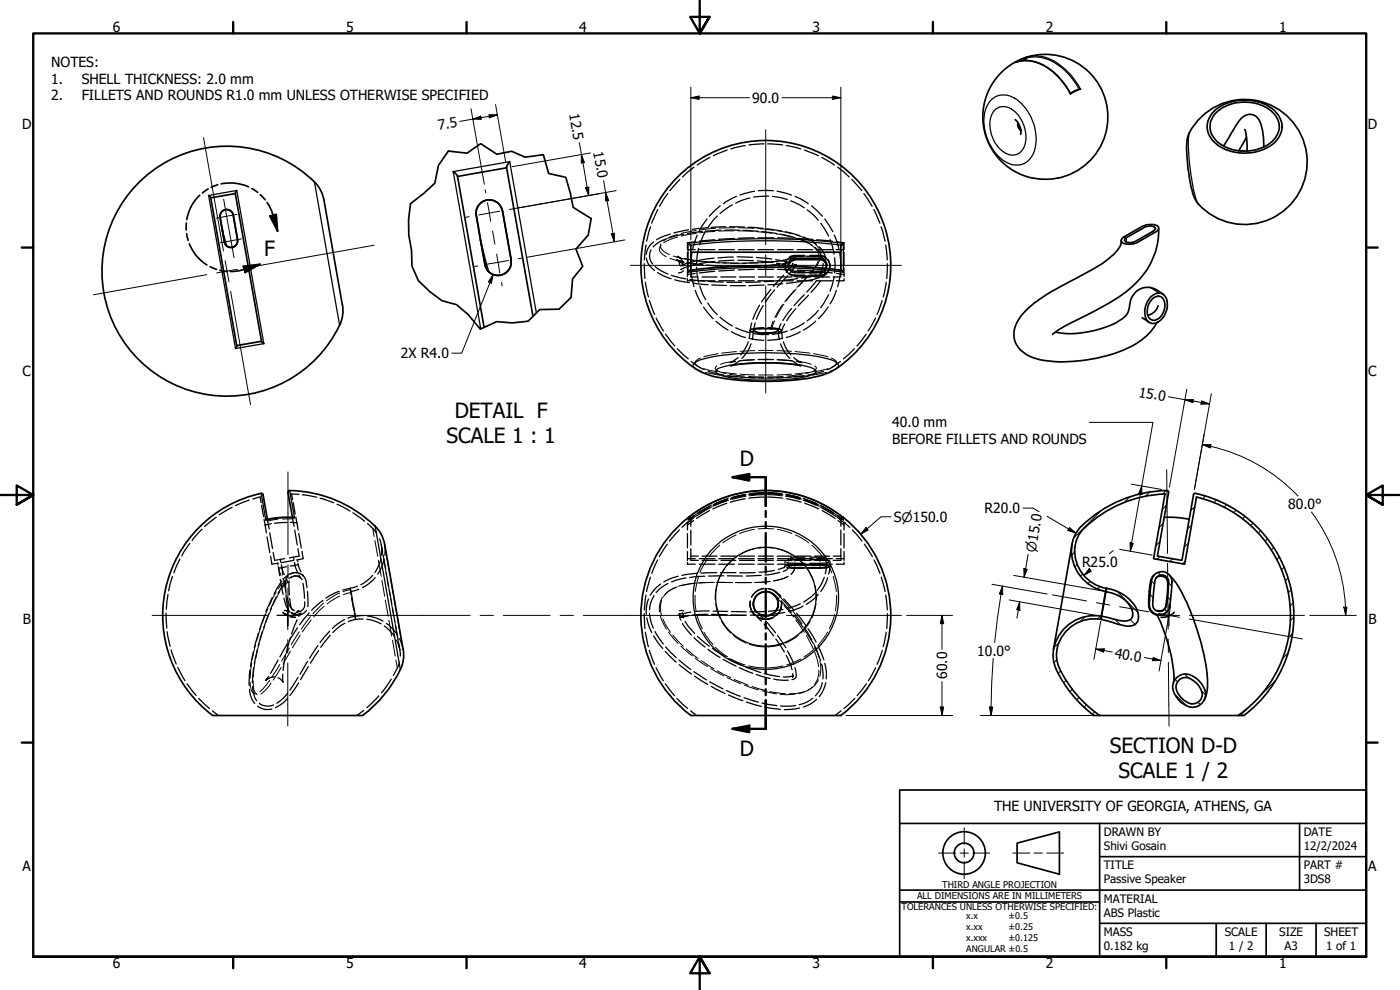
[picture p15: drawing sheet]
<svg xmlns="http://www.w3.org/2000/svg" width="420mm" height="297mm" viewBox="0 0 420 297" stroke-linecap="round" stroke-linejoin="round" font-family="sans-serif">
<defs><g id="words">
<g font-size="6.3">
<text x="79.2" y="76.8">F</text>
<text x="136.5" y="125.3">DETAIL F</text>
<text x="134" y="132.8">SCALE 1 : 1</text>
<text x="222.1" y="139.7">D</text>
<text x="222.1" y="226.8">D</text>
<text x="333.1" y="225.8">SECTION D-D</text>
<text x="335.7" y="233.3">SCALE 1 / 2</text>
</g>
<g font-size="4.2">
<text x="33.8" y="9.6">6</text>
<text x="103.9" y="9.6">5</text>
<text x="173.9" y="9.6">4</text>
<text x="243.8" y="9.6">3</text>
<text x="313.9" y="9.6">2</text>
<text x="383.9" y="9.6">1</text>
<text x="15.4" y="20.1">NOTES:</text>
<text x="15.4" y="25.1">1.</text>
<text x="24.5" y="25.1">SHELL THICKNESS: 2.0 mm</text>
<text x="15.4" y="30.1">2.</text>
<text x="24.5" y="30.1">FILLETS AND ROUNDS R1.0 mm UNLESS OTHERWISE SPECIFIED</text>
<text x="170.8" y="34.3" transform="rotate(80 170.8 34.3)">12.5</text>
<text x="225.7" y="30.8">90.0</text>
<text x="6.7" y="38.7">D</text>
<text x="131.7" y="39" transform="rotate(-10 131.7 39)">7.5</text>
<text x="410.5" y="38.7">D</text>
<text x="178.1" y="45.6" transform="rotate(80 178.1 45.6)">15.0</text>
<text x="120.3" y="107.5">2X R4.0</text>
<text x="6.8" y="113">C</text>
<text x="410.7" y="113">C</text>
<text x="341.6" y="119" transform="rotate(10 341.6 119)">15.0</text>
<text x="267.8" y="128.3">40.0 mm</text>
<text x="267.8" y="133.3">BEFORE FILLETS AND ROUNDS</text>
<text x="295.5" y="154">R20.0</text>
<text x="386.6" y="152.8">80.0°</text>
<text x="268.2" y="156.6">S⌀150.0</text>
<text x="324.7" y="170.1">R25.0</text>
<text x="6.9" y="187.2">B</text>
<text x="410.7" y="187.2">B</text>
<text x="293.2" y="196.7">10.0°</text>
<text x="334.4" y="197.3" transform="rotate(10 334.4 197.3)">40.0</text>
<text x="284.2" y="203.7" transform="rotate(-90 284.2 203.7)">60.0</text>
<text x="298.3" y="243.2">THE UNIVERSITY OF GEORGIA, ATHENS, GA</text>
<text x="6.8" y="261.4">A</text>
<text x="410.7" y="261.4">A</text>
<text x="33.8" y="290.5">6</text>
<text x="103.9" y="290.5">5</text>
<text x="173.9" y="290.5">4</text>
<text x="243.8" y="290.5">3</text>
<text x="313.9" y="290.5">2</text>
<text x="383.9" y="290.5">1</text>
</g>
<text font-size="3.9" x="310.8" y="165.8" transform="rotate(-80 310.8 165.8)">⌀15.0</text>
<g font-size="3.5">
<text x="331.3" y="250.9">DRAWN BY</text>
<text x="391.3" y="250.9">DATE</text>
<text x="331.3" y="255">Shivi Gosain</text>
<text x="391.3" y="255">12/2/2024</text>
<text x="331.3" y="260.8">TITLE</text>
<text x="391.3" y="260.8">PART #</text>
<text x="331.3" y="265">Passive Speaker</text>
<text x="391.3" y="265">3DS8</text>
<text x="331.3" y="270.9">MATERIAL</text>
<text x="331.3" y="275">ABS Plastic</text>
<text x="331.3" y="280.9">MASS</text>
<text x="367.6" y="280.9">SCALE</text>
<text x="383.9" y="280.9">SIZE</text>
<text x="397.4" y="280.9">SHEET</text>
<text x="331.3" y="285.1">0.182 kg</text>
<text x="368.8" y="285.1">1 / 2</text>
<text x="385.5" y="285.1">A3</text>
<text x="398" y="285.1">1 of 1</text>
</g>
<g font-size="2.8">
<text x="275.2" y="269.9">ALL DIMENSIONS ARE IN MILLIMETERS</text>
<text x="282.8" y="266.3">THIRD ANGLE PROJECTION</text>
<text x="270.6" y="273.2">TOLERANCES UNLESS OTHERWISE SPECIFIED:</text>
</g>
<g font-size="2.7">
<text x="290" y="275.6">x.x</text>
<text x="302.7" y="275.6">±0.5</text>
<text x="290" y="278.9">x.xx</text>
<text x="302.7" y="278.9">±0.25</text>
<text x="290" y="282.2">x.xxx</text>
<text x="290" y="285.5">ANGULAR ±0.5</text>
<text x="302.7" y="282.2">±0.125</text>
</g>
</g></defs>
<!-- layer: Hatch (ANSI) -->
<g fill="none" stroke="#000" stroke-width=".3">
<path d="M330.6 153.1l-8.3 8.3M339.1 149l-1.7 1.7M345 147.6l-1.2 1.3M349.1 157.1l-1.2 1.2M349.9 147.2l-1 1.1M350 151.6l-1.2 1.2M357.6 157.5l-1.2 1.2M358.6 152l-1.3 1.3M361.8 148.8l-.8 .9M365.1 150l-.8 .8M368.1 151.4l-.7 .8M371 153.1l-.7 .7"/>
<path d="M373.6 154.9l-.7 .7M376.1 157l-.8 .7M378.3 159.2l-.7 .7M322.6 165.5l-1 1M323.3 169.3l-.7 .7M324.9 172.2l-.7 .7M327.2 174.4l-.7 .7M330.1 176l-.7 .8M335.2 177.4l6.2 6.3M345.1 178.4l.9 .8M345.6 174.3l.9 .9M347.5 171.8l.8 .8"/>
<path d="M348.1 167l-.8 .8M348.1 162.5l-1.3 1.3M350.4 179.1l.9 .9M350.7 174.9l1 1M351.9 167.6l-.8 .9M355.7 168.4l-.8 .8M356.7 162.9l-1.3 1.3M380.4 161.7l-.7 .7M382.3 164.3l-.8 .7M383.9 167.1l-.7 .8M385.4 170.2l-.8 .7M386.6 173.5l-.8 .7"/>
<path d="M387.5 177l-.8 .8M317.2 197.9l-.9 .9M317.9 192.8l-1.6 1.5M325.6 185.1l-1.6 1.5M330.3 184.8l-1 1M334.6 185.9l1.6 1.5M339.2 185.9l1.4 1.4M345.8 183.4l.1 .3M349.6 182.8l.6 .6M386.6 195.9l-1.7 1.6M387.9 190.1l-1.2 1.2M388.1 180.9l-.9 .9"/>
<path d="M388.2 185.2l-1 1M318.3 201.3l-.7 .7M320 204.1l-.8 .7M321.8 206.8l-.7 .7M323.8 209.2l-.6 .7M326.1 211.4l-.7 .8M328.5 213.5l-.7 .7M352.5 208.2l3.5 3.5M352.7 203.9l.7 .7M355.5 202.2l1.2 1.2M359.5 210.7l.7 .7M360.6 207.2l1.2 1.3"/>
<path d="M374.8 212.1l-2.5 2.6M382.8 204.2l-4.8 4.8"/>
</g>
<!-- layer: Hidden (ANSI) -->
<g fill="none" stroke="#000" stroke-width=".38">
<path d="M200.4 58.1l-2.5 3.8M204 53.8l-3 3.4M208.3 50.2l-3.4 2.9M213 47.2l-3.8 2.3M218.2 45l-4.1 1.7M221 58.9l-3.2 1.7-.7 .5M223.6 43.7l-4.3 1M225 59.4l-2.6 .8-1.6 .7M226.4 57.4l-4.3 1.1M227.6 57.3h4.5M229.3 43.2l-4.5 .3M230.4 43.2l4.5 .3"/>
<path d="M230.7 58.9l-4.5 .3M231.8 58.9l4.5 1M233.2 57.4l4.4 1.1M236 43.7l4.3 1M238.6 58.9l4 2.2M241.4 45l4.2 1.7M246.6 47.2l3.8 2.3M251.4 50.2l3.4 2.9M255.7 53.8l2.9 3.4M259.3 58.1l2.4 3.8M193.4 79.1l.1 4.5M193.9 73.5l-.5 4.5"/>
<path d="M194 77.5a5.6 5.6 0 0 0 2.4 3.6M195.3 68.1l-1.2 4.3M195.4 75a3.7 3.7 0 0 0 .4 4.2M196.2 72.6a5.3 5.3 0 0 0-2.3 3.8M196.6 80l1.8 1.3 2.1 .9M197.4 62.9l-1.8 4.1M199.8 71.7l-1.7 .8-2.1 1.6M201.2 70.2l-2.6 .9-1.6 .8M203.9 78.5l1.4 1.1M204.3 77.3l-1-.4a2.62 2.62 0 0 1 1.6 2.9M205.2 70.3l-4.3 1.1M205.2 78.5l-2.3-.6a1.5 1.5 0 0 1 1 1.7"/>
<path d="M205.4 77.6l4.7 .7M206.3 78.8l4.6 .6M206.3 75.7v3.8M206.3 74.9h2.4M206.6 68.9l-4.4 1M207.6 75.9l-.2 4.5M208.6 78.3l-2.3 .6-2.1 .9M208.7 72.5l-2.4 .3v1.9M208.7 79.4a11.5 11.5 0 0 0-4.3 1.5v-.1M209.2 70.5l-1.4 4.4M209.7 74.5l-.7 4.5M209.9 74.9h4.7"/>
<path d="M210.8 69.5l-4.5 .5M211.2 78.5l4.6 .4M212 79.6l4.7 .3M212.2 65.7l-2.5 3.8M212.2 68.3l-4.4 .5M214.3 77.5l-4.6 .7M214.5 71.9l-4.6 .5M214.5 78.5l-4.6 .6M215.3 64.8l-1.1 1-1.8 2.6M215.7 74.9h4.7M216.2 61.8l-3.3 3.1M216.3 69.1l-4.5 .2-.9 1.6-.9 2.6"/>
<path d="M217 78.9l4.6 .1M217.5 69.1h4.4M217.8 79.9l4.6 .1M217.8 68.1l-4.4 .1M218.9 68.1h4.6M219.8 61.5l-3.7 2.6M220.1 77.1l-4.6 .3M220.3 78.1l-4.7 .2M220.4 71.6l-4.7 .2M221.2 77.1l4.7 .1M221.5 78.1l4.6 .1M221.6 74.9h4.7"/>
<path d="M223.1 69.1l4.4 .3M224.5 68.2l4.5 .3M226.3 71.4l-4.7 .1M227 77.3l4.6 .4M227.3 78.3l4.6 .5M227.5 71.4h4.7M227.5 78.9l-4.7 .1M227.5 74.9h4.7M228.2 79.8l-4.6 .2M228.7 69.5l4.4 .6M230.2 68.6l4.4 .7M232.8 77.9l4.5 1"/>
<path d="M233 79l2.7 .5 1.9 .6M233.2 78.4l-4.6 .4M233.4 71.4l4.7 .1M233.4 74.9h4.7M234 79.3l-4.6 .4M234.2 70.3l4.4 1M235.6 79.6v.2M235.7 69.5l4.3 1.2M235.9 78.6a2.84 2.84 0 0 0 1.3 3.8M236.2 77.8l-.1 .1a2.9 2.9 0 0 0 .1 3.4M236.2 78.1l-.1 .1a2.9 2.9 0 0 0 .1 3.4M236.6 79.6l.2 1.1"/>
<path d="M236.6 79.8l.4 .8M236.6 79.8a2 2 0 0 0 1.7 2M236.6 79.4v.2M236.6 79.7v.1M236.7 77.6l-2.3 .6M237.3 60.2l4.1 2.1M237.3 78.3l-2.2 .8M238.4 79.4l.7 .5-.1-.6-1.8 2.5M238.6 76.9h-.7l-1 .6M238.6 76.9l-1.6 .4-.5 .4M238.6 76.9h3M239.2 74.9h4.7"/>
<path d="M239.3 71.6l4.7 .2M239.6 71.6l4.1 1.9M241.1 71.1l2.7 1.3 1.2 .9M241.6 76.6l-3.7 .1-1 .5M241.9 76.9h4.5M242.3 63l2.4 2.1 .9 1M243.1 76.6l3.7 .1 1 .5M243.1 76.9h3.7l1 .6M243.5 61.8l3.3 3.1M244.6 74.2a7.1 7.1 0 0 1 2.3 3.8M245.1 71.9l4.7 .5M245.1 74.9h4.7"/>
<path d="M245.8 74a6.8 6.8 0 0 1 2.1 3.9M246.3 67l2.4 3.9M247 79l-.4 2.5-.9 1.8M247.5 65.7l2.4 3.8M247.5 77.3a2.96 2.96 0 0 1 1.3 3.8M248 79v.9a7.4 7.4 0 0 1-1.2 3.4M248.1 79.4v.2M248.1 79.7v.1M248.5 77.8v.1a2.9 2.9 0 0 1 0 3.4M248.5 78.1v.1a2.9 2.9 0 0 1 0 3.4M249.1 71.9l1.2 4.3M249.1 79.6v.2"/>
<path d="M250.4 70.5l1.4 4.4M250.5 77.3v4.6M251 74.9h2.3M251 72.5l2.3 .3v1.9M252 75.9l.3 4.5M253.3 75.7v3.8M262.3 62.9l1.8 4.1M264.4 68.1l1.2 4.3M265.8 73.5l.5 4.5M266.3 79.1l-.2 4.5M193.7 84.7l.9 4.4M194.9 90.2l1.6 4.1"/>
<path d="M196.9 95.4l2.2 3.9M197.4 81.8l1.5 .9 2.5 .9M201.5 82.6l4.4 1.1M202.5 83.9l4.4 .9M205.1 81.2l-.6 .5-.9 .2M206.3 80.4v2.6M206.3 83.6v.7h2.4M207 83.9l4.5 .4M207.2 81.1h.1M207.3 81.1v.7M207.3 82.4v.7h2.2M207.5 81.6l.8 4.4"/>
<path d="M208 84.9l4.5 .5M208.7 82l-2.4 .3M208.7 87.1l1.9 4.1M209 80.2l.7 4.5M209.9 84.3h4.7M210 85.8l.9 2.6 .9 1.5M210.7 83.1h4.5M211.1 92.1l3 3.5M212.4 90.9l2.9 3.5M212.5 84.4l4.5 .2M213.6 85.5l4.5 .1M214.5 81.4l-4.6 .5"/>
<path d="M214.9 96.4l3.6 2.6M215.7 84.3h4.7M216.1 95.2l3.7 2.6M216.3 83.1h4.6M218.1 84.7h4.5M219.2 85.7h4.5M219.5 99.6l4.2 1.7M220.4 81l-4.7 .3M220.8 98.3l4.2 1.5M221.6 84.3h4.7M221.9 83.1h4.5M225.6 96.9l-.7 4.6"/>
<path d="M226.1 99.3l-.4 2.6M226.3 80.8l-4.7 .2M226.6 96.9l-.5 2.3M226.8 98.9l-.7 .4 1.4 .5 1.8 .1M227.2 99.9h5.3M227.5 80.8h4.7M227.5 84.3h4.7M227.6 83.1h4.5M227.8 98.7h4.1M228 91.6l-2.1 4.2M228.2 98.6l-1.5 .2-.6 .4 .7 .4 1.1 .1M228.2 84.6l-4.4 .1"/>
<path d="M229 91.7l-2 4.1M229.2 98.3l-3.1 .4-1 .4 .3 .4 .5 .1M229.2 98.5l4 .4M229.3 85.5l-4.5 .2M230.5 98.3l3.1 .4 1 .4-.3 .4-.6 .1M231.3 86.9l-2.8 3.7M232.5 87l-2.8 3.7M232.9 98.9l.6 .3v.2l-1.3 .4-1.8 .1M233 99.5l-1.7 .3h-2.4M233.2 83.1h4.5M233.4 80.8l4.7 .2M233.4 84.3h4.7"/>
<path d="M233.8 84.2l-4.4 .3M234.4 97.1a4.9 4.9 0 0 0-.5 4.8M234.6 99.2l.2 2.3M234.9 85.1l-4.5 .4M235.2 82.5l-3.1 3.5M235.5 97.2l-.9 2M236.3 99.4l-4.5 .9M236.4 82.7l-3.2 3.5M236.9 82l1 .5h3.7M236.9 82.2l1 .5 3.7 .1M237.6 81.5l1 .3h3M237.6 92.6l-2.7 3.6"/>
<path d="M237.7 81.1l.9 .3h3M238.3 82.8h4.4M238.3 80.3l-.4-.6v-.7l-1.9 2.6M238.8 92.6l-2.7 3.7M238.8 83.1h4.5M239.2 84.3h4.7M239.3 81l4.7 .3M239.4 83.6l-4.5 .5M239.6 81.8h5.6M240.2 99.6l-4.2 1.7M240.5 84.4l-4.5 .6M241.4 96.9l-4.1 2.1"/>
<path d="M241.4 88.4l-3.1 3.3M242.6 88.6l-3.1 3.2M244.5 83.1h4.5M244.8 96.4l-3.6 2.6M244.9 82.5l-4.4 .9M245 84.2l-2.9 3.4M245.1 81.4l4.7 .5M245.1 84.3h4.7M245.6 93.1l-.9 1.1-2.4 2.1M245.9 83.3l-4.3 1M246.3 84.3l-2.9 3.4M246.7 81.3l-3.6 .1"/>
<path d="M247.1 81.5l-1 .3h-3M247.7 80.5l-.4 .4M247.8 80.9l-1.1 1-.7 .3M247.8 82l-1 .5h-3.7M247.8 82.2l-1 .5-3.7 .1M247.9 80.7l.2-1.1a1.91 1.91 0 0 1-1.5 2.1M248.1 82l-.5 .4a6.4 6.4 0 0 1-3.8 .4M248.5 92.1l-2.9 3.5M248.7 88.4l-2.4 3.9M248.7 81.4l-1.7 1.5M250.3 83l-1.2 4.4M251 82l2.3 .3"/>
<path d="M251 87.1l-1.9 4.1M252.2 81.6l-.8 4.4M252.3 82.4v.7h-2.2M252.5 81.1l-.2 .7M253.3 80.4v2.6M253.3 83.6v.7h-2.3M262.8 95.4l-2.3 3.9M264.7 90.2l-1.5 4.1M265.9 84.7l-.9 4.4M199.7 100.3l2.8 3.5M203.3 104.6l3.3 3.1M207.4 108.4l2.5 1.8 1.4 .7"/>
<path d="M212.5 111.4l4.7 1.1M218.4 112.7l4.8 .5M221.5 107.3l-2.4 1.5 1.6-.4M221.6 108.4l-2.3 1.4M224.4 113.3l4.8 .1M224.5 102.5l-.9 2.1-1.3 1.9M224.8 101.5l4.4 .6M225.4 103.2a11.5 11.5 0 0 1-2.8 4.4M226.2 100.1l2.1 .3h2.4M226.4 107.9l-4.5 .4M227.5 107.9h4.6M233.2 107.9l4.6 .4"/>
<path d="M234.3 103.2a11.5 11.5 0 0 0 2.7 4.4M234.9 101.5l-4.5 .6M235.1 102.5l.9 2.1 1.4 1.9M235.3 113.3l-4.9 .1M238.1 108.4l2.2 1.4M238.2 107.3l2.4 1.5-1.6-.4M241.3 112.7l-4.8 .5M247.2 111.4l-4.7 1.1M252.2 108.4l-1.8 1.4-2.1 1.1M256.4 104.6l-3.3 3.1M259.9 100.3l-2.7 3.5M60.6 158.8l-2.9 3.4"/>
<path d="M64.9 155.2l-3.5 2.8M69.7 152.2l-3.9 2.3M74.8 150l-4.1 1.7M75.9 149.7l2.1-.6 .4 1.7M78.5 151.6l.6 3.5M79.2 155.9l.4 1.6M79.6 157.5l.3 2.4M80.1 155.8v.1M80.2 155.9l.1 .1M80.3 155.8v.2M80.3 156v.1M80.3 156.2l.5 2.5"/>
<path d="M81 159.9l.8 4.7M81.4 157.1l-1.8 .4M86.2 156.8l-3.8 .2M87.1 156.7l2 .1M87.8 155.2l.5 2.7M87.8 155.4v.1M87.9 155.2h.1M88 150.8l.6 3.4M88.5 159.1l.7 4.4M88.8 155.1l.3 1.7M89.1 156.8l.4 2.2M89.7 148.3l-2.2-.1 .3 1.7"/>
<path d="M90.7 148.4l4.4 .8M96.1 149.5l4 1.4M101.2 151.3l3.8 2M105.9 153.8l3.5 2.6M110.3 157.1l1.6 1.4 1.1 1.5M203.9 159l-3 3.4M204.7 158.2l1.6-1.5v2.3M206.8 155.9l-.3 .1M206.8 155.2h.2M206.8 155.2l-.2 .1M207 155.9l.3 .2M207.1 155.3l.2 .2"/>
<path d="M207.3 155.5v.1M207.3 155.4v.3M207.3 155.6v2.3M207.3 159.1v4.4M208.1 155.4l-1.8 1.4M208.2 156.2l-1.9 1.3M208.4 154.7l-1.8 1.2M212.9 152.4l-3.9 2.4M212.9 153.2l-3.9 2.4M213.2 151.8l-3.9 2.2M218.1 150.2l-4.2 1.7M218.1 151l-4.2 1.7"/>
<path d="M218.3 149.8l-4.1 1.6M223.6 148.7l-4.4 1.1M223.6 149.7l-4.4 1M223.8 148.5l-4.4 1M229.2 148.2l-4.5 .3M229.2 149.1l-4.5 .4M229.3 148l-4.4 .3M230.4 148.2l4.5 .3M230.4 149.1l4.5 .4M230.4 148l4.4 .3M235.9 148.5l4.4 1M236 148.7l4.5 1.1"/>
<path d="M236 149.7l4.4 1M241.3 149.8l4.2 1.6M241.5 151l4.2 1.7M241.6 150.2l4.1 1.7M246.5 151.8l3.8 2.2M246.8 152.4l3.8 2.4M246.8 153.2l3.8 2.4M251.3 154.7l1.7 1.2M251.5 156.2l1.8 1.3M251.6 155.4l1.7 1.4M252.3 155.6v.1M252.3 155.7v2.2"/>
<path d="M252.3 159.1v4.4M252.4 155.4l-.1 .3M252.6 155.3l-.3 .3M252.7 155.9l-.3 .2M252.7 155.2h.2M252.9 155.2l.2 .1M252.9 155.9l.2 .1M255 158.2l-1.7-1.5v2.3M255.8 159l2.9 3.4M50.4 178.4l-.5 4.4M51.8 173l-1.2 4.3M54 167.8l-1.8 4.1"/>
<path d="M57 163.1l-2.5 3.7M80.1 161.1l.9 4.7M81.2 166.9l.4 2.4 1.9-.3M81.7 179.3l-1.9 4.2M82 165.8l.4 2.3 3-.5M82.9 179.1l-1.8 4M83.3 169l.1 .5M83.5 170l.1 .5 2.4-.5M83.6 170.5l.3 2.2M84.1 173.8l.9 4.6M84.1 167.8l.2 .8M84.5 169.5l.4 3"/>
<path d="M84.6 174.4l-2.4 3.9M85.1 173.6l.8 4.4M85.2 179.5a8.7 8.7 0 0 0 1.8 4.1M85.9 178.4l.4 3.7 .3 .8M85.9 174.3l-2.5 3.7M86.1 179.1a6.6 6.6 0 0 0 1.9 4M86.4 173l-.7 1.4 .1 2.9M86.7 173.5a2.55 2.55 0 0 1 4 .4M86.8 174.3l.1 4.2M86.9 179.5l.1 .3a3.6 3.6 0 0 0 .9 3.1l.4 .3M87.2 172.3a2.94 2.94 0 0 1 3.8 .5l-.1-.3M88.1 167.2l.1 .7"/>
<path d="M88.1 168.1l-3.7 .7M88.4 168.8l.8 2.8M89.2 167.9l.1 .6M89.4 171.9l-.2-.1a4.3 4.3 0 0 0-3.9 1.7M89.4 169l.1 .5M89.4 164.6l.4 2.3-2.9 .5M89.5 169.5l.8 2.1M89.5 169.5l-2.4 .3M89.7 160.1l.7 4.3M89.7 172.5l.5 .9a2 2 0 0 0-2.9 0M90.4 172.3a3.6 3.6 0 0 1 1.7 3.5v.5M90.6 165.5l.4 2.1-1.9 .4"/>
<path d="M90.9 175l.5 4.5M92.3 177.5l.1 4.5M101.8 177.4l-4 2M105.1 176.5l-2.2 .5M105.1 176.5l.3 1.9M105.1 176.5l.1 .3M105.3 177.2v.3M105.3 177.5l.6 3M105.5 179.3l.7 3.8M107.3 175.9l-2.2 .6M107.7 176.8l-2.4 .7M111.8 172.6a11.3 11.3 0 0 1-3.5 2.8"/>
<path d="M112.6 173.3a10.2 10.2 0 0 1-3.8 3M113.9 161.7l.5 1.7M114.3 167.6l-.7 2.2-1.1 2M114.4 163.4l.1 .3M114.4 163.4l.4 2.1M114.5 164v2.5M115 166.6l.8 4.2M115.3 167.8a10.5 10.5 0 0 1-2 4.5M115.4 163.2v.4M115.5 163.9v2.7M115.9 171.8l.7 4.3M116.8 177.1l.8 4.2"/>
<path d="M193.9 178.5l-.5 4.5M194.6 179.7a9.7 9.7 0 0 0-.6 4.6M195.2 173.2l-1.1 4.3M196.3 178.7l-.1 .1a8 8 0 0 0-1.3 4.1M197.4 168l-1.8 4.1M198.2 175.2a10.2 10.2 0 0 0-3.1 3.4M200.3 163.2l-2.4 3.8M200.5 175.1a10 10 0 0 0-3.6 2.7M203.5 172.9l-2.7 .9-1.6 .8M205.9 173.4l-4.4 1.2M206.3 160.1v4.3M206.3 165.5v2.7"/>
<path d="M206.3 168.8v.5h2.4M206.3 167.6h2.4M207.3 164.6v2.7M207.3 167.7v.4h2.2M207.3 166.9h2.2M209.2 172l-4.5 .6M209.9 167.6h4.7M209.9 169.3h4.7M210.7 166.9h4.5M210.7 168.1h4.5M211.5 172.9l-4.5 .4M215.1 171.8l-4.7 .1"/>
<path d="M215.7 167.6h4.7M215.7 169.3h4.7M216.2 171.8h4.7M216.3 166.9h4.6M216.3 168.1h4.6M217.2 172.8h-4.5M218.3 172.8h4.5M221.6 167.6h4.7M221.6 169.3h4.7M221.9 166.9h4.5M221.9 168.1h4.5M226.6 171.8l-4.6 .1"/>
<path d="M227.5 167.6h4.7M227.5 169.3h4.7M227.6 166.9h4.5M227.6 168.1h4.5M228.5 172.6l-4.5 .2M229.2 176.6a4.8 4.8 0 0 0-3.6 2.6M230.4 176.6a4.8 4.8 0 0 1 3.7 2.6M232 178.2l1.7 1.4M232.4 171.1l-4.6 .6M232.6 177.4l1.8 1.5M233.2 166.9h4.5M233.2 168.1h4.5"/>
<path d="M233.4 167.6h4.7M233.4 169.3h4.7M234 171.8l-4.4 .7M235.2 179.7l3.1 3.4M235.6 169.5a.98 .98 0 0 1-1 1l-1 .3M235.6 168.5v.5M236.1 168.8l5.5 .2M236.1 170.2l2.5 .3M236.4 170.3l2.2 .2M236.6 169.1a1.77 1.77 0 0 1-1.5 2.3M236.6 167.5v.8M236.9 169.8h-.2a.71 .71 0 0 0 1 .5h.9"/>
<path d="M237.2 170.2l1.4 .1M237.2 167.8h4.4M238.6 170.3h2.3M238.6 170.5h3M238.6 170.3h3M238.8 166.9h4.5M238.8 168.1h4.5M239.2 167.6h4.7M239.2 169.3h4.7M240 169.5h-3.3l-1 .3M241.1 169.5h4.5M241.6 167.9l-5.5 .3"/>
<path d="M241.6 169.5h-4.4l-1.1 .2M241.6 169.6l-4.4 .1M241.6 167.2h-4.4M241.9 170.5h4.4M242.1 170.3h4.6M242.6 169.6l-4.6 .1M243.1 167.9l5.4 .3M243.1 169.5h4.4l1 .2M243.1 169.6l4.4 .1M243.1 167.2h4.4M243.8 169.6l3.3 .1 1 .3-.3 .1M244.5 166.9h4.5"/>
<path d="M244.5 168.1h4.5M244.6 177.9l-1.5 1.4-1.9 1.3M245.1 167.6h4.7M245.1 169.3h4.7M245.6 178.4l-1.4 1.4-2.2 1.5M246.6 169.5h.5a1.97 1.97 0 0 1 1.9 .5l-1.6 .4M247.4 173.2l-1.2 2.6-.9 1.3M247.5 170.2l-4.4 .1M247.5 167.8h-4.4M248.1 169.1l-.5 3M248.1 167.5v.8M248.3 173.3l-.5 1.6-1.5 2.6"/>
<path d="M248.5 168.8l-5.4 .2M248.5 170.2l-1.7 .3h-3.7M249.1 169.5l-.4 2.8M249.1 168.5v.5M251 167.6h2.3M252.3 164.6v2.3h-2.2M252.3 166.9v.4M252.3 167.7v.4h-2.2M253.3 165.5v2.7M253.3 160.1v4.3M253.3 168.8v.5h-2.3M259.4 163.2l2.4 3.8"/>
<path d="M262.3 168l1.8 4.1M264.5 173.2l1.1 4.3M265.8 178.5l.5 4.5M49.8 183.9l.2 4.6M50.2 189.5l.9 4.4M51.4 195l1.5 4.2M76.1 195.5l-.9 4.5M77.2 194.9l-.9 4.3M77.5 190l-1.2 4.4M78.7 189.5l-1.2 4.3M79.4 184.6l-1.5 4.3M80.6 184.2l-1.5 4.2"/>
<path d="M83.4 198l-2.2 4M85.3 183.2l.3-.1 .8 .4M85.7 196.7l-.7 4.5M85.9 183.2l.8 .4M86.2 184.5l-1.5-.8 1.5 1M86.2 193.2l-2.2 3.9M87.1 184.8l1.6 .4-1.7-.2M87.2 191.2l-1.3 4.4M87.3 183.8a2.65 2.65 0 0 0 3.1 .1l-.7 1.1M87.5 184l1.1 .3M89.2 186l-1.7 4.2M89.3 188.4l-2.5 3.8"/>
<path d="M89.3 183.3l.4-.1-1.2 1-.9-.3M91.4 180.6a2.32 2.32 0 0 1-2.4 3M91.9 183.1a3 3 0 0 1-4 1.2M92.3 198.4l-2.3 3.9M92.8 183.9l-2.9 3.5M95.4 193.7l-2.5 3.8M95.6 195.2l-2.4 3.8M96.9 180.1l-3.4 3M98.9 189.3l-2.8 3.5M99.1 190.6l-2.8 3.6M103.4 185.9l-2.2 1.3-1.4 1.4M103.5 187l-1.2 .7-2.4 2.1"/>
<path d="M106.1 181.9l.6 3M106.4 184l.3 1.9M106.6 184.9l-2.2 .6M106.7 184.9v.3M106.7 185.5v.4M106.7 185.9l-2.2 .6M109 185.7l-2.3 .2M109.1 184.7l-2.4 .2M110.1 185.8l2.2 .5 2.1 .9M110.3 184.8a11.1 11.1 0 0 1 4.6 1.6M115.3 187.8l1.7 1.5 1.4 1.8M116 187.1a11.8 11.8 0 0 1 3.3 3.4"/>
<path d="M117.8 182.4l.7 4.1M118.7 187.6l.7 4.2M119 192.1l.9 2.3M119.6 192.9l.4 2.1M119.9 198.7l-.6 1.8-1.3 2.2M119.9 191.6l.9 2.6M120 194.7v.3M120 195l.1 1.8M120.9 194.5l.1 .3M193.4 184.1l.1 4.5M193.7 189.7l.9 4.3M194.1 185.4l.6 2.3 .9 2.1"/>
<path d="M194.9 195.1l1.5 4.2M194.9 184.1l.5 2.6 .7 1.8M196.2 190.8l2.7 3.7M196.6 189.5l2.5 3.7M199.6 195.4l3.3 3.3M199.8 194.1l3.1 3.2M203.8 198l3.5 2.9M203.8 199.4l3.7 2.8M203.9 183.2l.6-.1 .7 .2M204 184.2l.3 1.9M204.9 187.1l2.6 3.4M204.9 184.1l-1.3 .2"/>
<path d="M205 184.3l-.2-.4 .2 .5M205.6 186.5l2.9 3.6M206.6 184.8l-2.6 .4 .5-.1 .5-.5 .1 .8M207.3 183.6l-2.1 .5M208.3 191.3l3.3 2.9M209.3 190.9l3.6 3M212.4 184.3l-4.6 .3M212.5 194.8l3.6 2.5M212.9 183.3l-4.4 .2M213.6 184.3l4.6 .2M213.8 194.5l3.9 2.6M214 183.4h4.4"/>
<path d="M217 197.9l3.9 2M218.7 197.6l4.2 2.1M219.4 184.5l4.6 .1M219.5 183.5l4.4 .1M225.1 181.2l.5 1.9M225.2 180.3a4.3 4.3 0 0 0 1.4 4.3M226.1 181.3l.1 .9 .7 1.2M226.1 183.9a4.3 4.3 0 0 0 3.3 1.8M226.3 182.2l.8 1.6M227.6 185.3a4.7 4.7 0 0 0 4.5 0M227.6 185.3l-.4-.2 1.3 1.3M227.8 184.3a3.4 3.4 0 0 0 3.4 .3"/>
<path d="M228 184.4l-.2-.1 1.4 1.4M229.3 187.2l2.9 3.6M229.4 183.5l-4.4 .1M229.8 184.5l-4.6 .1M229.9 186.5l2.8 3.4M232.9 191.8l2.5 3.8M233.1 182.9a3.7 3.7 0 0 1-5.4 1.3M233.4 190.7l2.4 3.7M233.6 181.3l-.4 1.6-.4 .5M233.6 183.9l-1.4 1.3-1.9 .5M234.5 180.3a4.3 4.3 0 0 1-1.5 4.3M234.5 180.4l3 3.4"/>
<path d="M234.6 181.2l-.5 1.9M234.9 182.9l-4.3 .5M235.5 183.8l-4.6 .6M236 196.6l1.3 2.9 .4 1.5M236.3 195.3l2 4M238.3 184.6l2.7 3.6M239.1 184l2.8 3.7M240.2 181.2l-4.2 1.4M241 181.8l-1.1 .6-3.2 1M241.6 189.2l2.4 3.8M242.5 188.6l2.4 4M244.5 194l1.8 4.2"/>
<path d="M245.5 193.7l1.8 4.3M246.6 199.2l.4 3v1.5M247.5 199.1a11.5 11.5 0 0 1 .5 4.6M264.8 195.1l-1.6 4.2M265.9 189.7l-.9 4.3M266.3 184.1l-.2 4.5M53.3 200.3l2.2 3.9M56.1 205.2l2.8 3.4M59.6 209.5l3.3 3.1M63.8 213.3l1.7 1.4M74.9 206.8l.3 1.9 .5 1.3 .8 1.1M75 201.2l-.2 4.5"/>
<path d="M75.8 206l.1 .9a6.4 6.4 0 0 0 1.1 3.3M76.1 200.4l-.3 4.4M77.3 211.9a5.2 5.2 0 0 0 4.3 .8M77.9 211a4.1 4.1 0 0 0 4.2 .5M80.6 202.9l-.9 1.3 .1-.1a4.1 4.1 0 0 1 2.6-1M84.8 202.3l.2 2.4-1-1.1-.6-.2M86.3 209.5a9.3 9.3 0 0 1-3.6 2.8M86.4 207.9l-1.5 1.7-1.8 1.4M89.5 203.2l-2.5 3.9M89.6 204.9l-2.6 3.8M92.5 200l-2.3 3.9M109.2 213.2l-2.1 1.5"/>
<path d="M113.7 208.8l-3.6 3.5M117.4 203.8l-2.9 4M196.9 200.3l2.2 4M199.6 205.2l2.8 3.5M203.1 209.5l3.3 3.1M207.3 213.3l1.7 1.4M208.2 201.5l3.8 2.5M208.5 202.9l3.9 2.4M213 204.6l4 2.1M213.4 205.9l4.2 2.2M218 207.2l4.2 1.7M218.6 208.5l4.3 1.7"/>
<path d="M221.9 200.3l4 1.7M223.3 209.3l4.3 1.4M223.9 200.2l4.4 1.6M224 210.6l4.5 1.3M226.9 202.4l4.2 1.2M228.7 210.9l4.4 .9M229.4 202.1l4.5 .9M229.6 212.1l4.6 .7M232.2 203.8l2.2 .3h2.2M237.9 202.1v1l.2-.4-.5 .2-2.5 .2M238.6 200.3l.4 2.3a1.08 1.08 0 0 1-1.3 1.3M238.8 211.7l-4.5 .1"/>
<path d="M240 212.5l-4.6 .4M243.9 209.5a10.1 10.1 0 0 1-4.1 1.9M245.1 209.9a10 10 0 0 1-4 2.2M246.8 204.8a7.2 7.2 0 0 1-2.1 4M247.8 204.8a9.7 9.7 0 0 1-1.9 4.2M252.4 213.3l-1.8 1.4M256.5 209.5l-3.2 3.1M260 205.2l-2.8 3.5M262.8 200.3l-2.2 4"/>
</g>
<g fill="#000">
<circle cx="207.3" cy="81.1" r=".19"/>
<circle cx="252.3" cy="81.1" r=".19"/>
<circle cx="206.3" cy="156.8" r=".19"/>
<circle cx="207.3" cy="155.7" r=".19"/>
<circle cx="253.3" cy="156.8" r=".19"/>
</g>
<!-- layer: Hidden Narrow (ANSI) -->
<g fill="none" stroke="#000" stroke-width=".3">
<path d="M198.4 73.6a1.69 1.69 0 0 0 .5 2.8l1.1 .6M198.4 73.2a2.08 2.08 0 0 0 1.5 2.7l1.1 .5M201 77.5l4.4 1.2M202.1 76.8l4.4 1.1M203.3 70.3l-2.1 .7-2.1 1.3M203.4 71.1l-2.6 .9-1.6 .8M206.5 78.9l4.5 .6M207.6 78.1l4.7 .5M208.9 69.1l-4.5 .9M209 70l-4.5 .9M212.2 79.6l4.5 .3M213.4 78.7l4.7 .2"/>
<path d="M214.6 69.5l-4.5 .3M214.7 68.5l-4.6 .5M217.8 79.9l4.5 .1M219.2 79h4.6M220.3 69.3h-4.6M220.5 68.3l-4.7 .1M220.8 79.9l-4.5 .3M221.4 69.3l4.5 .1M221.6 68.3l4.7 .2M226.4 79.7l-4.5 .2M227.1 69.5l4.5 .5M227.4 68.6l4.6 .5"/>
<path d="M227.6 79.7h4.5M228 79.8l-4.5 .1M229.6 78.7l-4.6 .2M232.7 70.1l4.5 .9M233.2 69.2l4.5 1M233.2 79.7l4.5 .2M233.7 79.4l-4.6 .3M235.3 78.1l-4.5 .6M237 78.7l-2.2 .5M238.3 71.3l3.1 1.1 1 .5M238.6 76.8l-2.1 1M238.6 76.6v.1"/>
<path d="M238.8 70.4l4.3 1.8M238.9 79.9l4.5 .3M243.5 73.5a4.3 4.3 0 0 1 2.2 3.7M244.1 72.8a4.2 4.2 0 0 1 2.2 3.8M245.6 78.3l-1 1.9-1.5 1.9M246.1 77.7l-.7 1.5-1.8 2.4M246.1 76.6v.1M246.1 76.8v.1M209.5 80.8l-2.2 .3M215.1 80.2l-4.5 .5M232 96.4l-.8 2.2M232.5 96.3l-.9 2.1"/>
<path d="M234.8 91.4l-2.3 3.9M235.3 91.2l-2.4 4M238.4 87l-2.9 3.5M238.6 81.4v.1M238.6 81.6v.2M238.6 82.5v.1M238.6 82.7v.1M239 86.7l-3 3.6M242.3 82.9l-3.1 3.3M242.9 82.5l-3.2 3.4M244.5 80.2l4.5 .5M246.1 81.4v.1"/>
<path d="M246.1 81.6v.2M246.1 82.5v.1M246.1 82.7v.1M250.1 80.8l2.3 .3M208.7 110.6l1.9 .8M210.2 107.4l-.6 .3a1.13 1.13 0 0 0-.7 1.8l1.3 .7M211.2 110.6l4.3 1M211.6 111.7l4.3 .9M215.1 109.8a.7 .7 0 0 0-.4 .6 .7 .7 0 0 0 .4 .7l2.8 1M215.5 106.1l-4.3 .9M216.6 111.7l4.4 .5M217 112.7l4.2 .4"/>
<path d="M218.9 112.3l4.6 .5M220.7 108.4l-2.9 .4-1.6 .5M221 105.5l-4.4 .5M222.1 112.3l4.4 .2M222.3 113.2l4.3 .2M224.7 113l4.5 .1M226.4 107.9l-4.6 .4M226.5 105.2l-4.4 .2M227.5 107.9h4.7M227.6 105.1h4.4M227.6 112.5h4.4M227.7 113.4h4.3"/>
<path d="M233.2 105.2l4.4 .2M233.3 107.9l4.6 .4M235 113l-4.6 .1M237.4 113.2l-4.4 .2M237.6 112.3l-4.4 .2M238.6 105.5l4.5 .5M239 108.4l2.9 .4 1.6 .5M240.7 112.3l-4.5 .5M242.7 112.7l-4.3 .4M243.1 111.7l-4.5 .5M244.2 106.1l4.3 .9M244.5 109.8a.66 .66 0 0 1 .4 1.1l-.9 .5-2.2 .7"/>
<path d="M248 111.7l-4.2 .9M248.5 110.6l-4.3 1M249.5 107.4l.6 .3a1.16 1.16 0 0 1 .9 1.4l-.7 .7-.8 .4M251 110.6l-2 .8M83.3 155.8l-3 .5M87.8 155.7l-3 .1M111.9 158.5l.4 2.5M206.5 155.4v.2M208.3 154.7l-1.8 1.3v-.2M209 154.7l-1.7 1.3M209 154.2l-1.7 1.3M213.1 151.9l-3.9 2.2"/>
<path d="M213.7 152.1l-3.8 2.1M213.7 151.5l-3.8 2.1M218.3 149.8l-4.2 1.6M218.7 150.1l-4.1 1.5M218.7 149.5l-4.1 1.6M223.7 148.5l-4.3 1M223.9 148.9l-4.2 .9M223.9 148.3l-4.2 .9M226.4 158.9l-4.5 1.2M227.5 158.7h4.7M229.3 148l-4.4 .4M229.3 148.4l-4.3 .4"/>
<path d="M229.3 147.8l-4.3 .3M230.4 148l4.4 .4M230.4 148.4l4.3 .4M230.4 147.8l4.3 .3M233.3 158.9l4.4 1.2M235.7 148.9l4.3 .9M235.7 148.3l4.3 .9M236 148.5l4.3 1M241 150.1l4 1.5M241 149.5l4 1.6M241.4 149.8l4.1 1.6M246 152.1l3.7 2.1"/>
<path d="M246 151.5l3.7 2.1M246.5 151.9l3.9 2.2M250.6 154.2l2.5 1.8v-.2M250.6 154.7l1.8 1.3M253.1 155.4v.2M82.9 177.6l-2.1 4.1M83.6 170.5l.7 2.1M84 177.5l-2.1 4M84.6 170.3l.7 2.2M84.8 173.7l.9 1.1-.9 .3-1.3 1.5M85.8 173.5l.9 1.3-.8 .2-1.3 1.5M101.9 177.9l-3.9 2.4"/>
<path d="M102 178.9l-3.8 2.3M105.2 176.9l-2.3 .6M105.2 177.8l-2.1 .6M105.2 177.8h.1M105.3 177.8h.1M112.5 162.2l.8 4.7M113.5 168.1l.9 4.8M114.6 164.3l.3 2.4M114.6 174.1l.8 4.8M115.2 167.9l.8 4.7M115.6 164.2l.4 2.3M116.1 167.8l.9 4.7"/>
<path d="M116.2 173.8l.9 4.8M117.2 173.7l.8 4.7M117.3 179.8l.8 4.8M118.2 179.6l.9 4.8M198.8 179.2l-.7 1.9-.2 2.5M202.6 176.3l-2.1 1.2-1.4 1.6M203.3 176.1l-2.5 1.2-1.3 1.1M208.1 175l-4.5 .9M208.6 178.6v2.4l.3 2.2M208.8 175l-4.5 .8M209.6 173l-.9 4.5M212.2 167.8l-2.1 4.1"/>
<path d="M213.8 174.7l-4.6 .2M214.4 174.7l-4.5 .2M214.9 174.7l4.6 .1M215.1 175.6l-.4 2.3v2.2M215.5 174.7l4.5 .1M216 163.6l-3.1 3.3M217.4 170.6l-2 3.9M220.7 174.8h4.5M220.9 160.5l-4 2.4M221.1 174.8h4.5M221.4 166.8l-1.2 .8-2.1 2.1M226.5 164.6l-1.8 .5-2.3 1.1"/>
<path d="M227.6 164.5l2.2-.2 2.2 .2M230.9 174.5l-4.5 .3M231.2 174.4l-4.5 .3M231.6 176.9l1.8 1.5M233 179.2l1.6 1.6M233.2 164.6l1.7 .5 2.4 1.1M234.2 179.1l3 3.4M236.5 173l-2.1 .8-2.3 .6M236.5 172.9l-1.8 .8-2.4 .5M238.3 166.8l1.2 .8 2.1 2.1M238.6 169.5h.1M238.6 170.3l-1.2 1.9"/>
<path d="M238.6 170.1l-.3 1.1-.9 1.2M238.6 167.2v.2M238.6 167.7v.8M238.6 169v.8M238.8 160.5l3.9 2.4M242.3 170.6l2 3.9M243.6 163.6l3.2 3.3M244.5 175.6l.5 2.3v2.2M246.1 169.5h.1M246.1 167.2v.2M246.1 167.7v.8M246.1 169v.8"/>
<path d="M246.1 170.1v.4M247.5 167.8l2.1 4.1M250.1 173l.9 4.5M251.1 178.6l-.3 4.6M75.5 199l-.4 4.5M76.5 198.6l-.5 4.5M76.7 193.4l-1 4.5M77.8 193.2l-1 4.3M78.4 188l-1.4 4.3M79.4 187.8l-1.3 4.2M80.4 182.7l-1.7 4.2M81.5 182.5l-1.7 4.2"/>
<path d="M83.9 199.4l-2.4 3.8M86.8 194.4l-2.3 4M87.2 195.4l-2.2 3.8M89.8 189.6l-2.4 3.9M90.1 190.5l-2.3 3.9M93.2 185l-2.7 3.7M93.4 186l-2.7 3.6M97.1 181l-3.2 3.2M97.3 181.9l-3.1 3.2M115.6 180.1l.9 4.8M116.7 186.1l.8 4.8M117.8 192.1l.8 4.7"/>
<path d="M118.4 185.8l.8 4.7M118.8 198l.5 2.5M119.3 185.6l.8 4.8M119.4 191.8l.4 2.4M120.3 191.5l.5 2.4M198.2 184.7l.3 1.2 1.5 2.9M198.6 180.2l-.4 1.4v1.6l.4 1.4M198.9 185.7l2.3 4M200.7 189.7l2.8 3.4M201.9 190.6l3.2 3.3M204.3 193.9l3.5 2.9M205.9 194.7l3.6 2.8"/>
<path d="M208.7 197.5l3.6 2.5M209.2 184.3l.7 2.6 .9 1.7M210.4 198.2l3.8 2.4M211.3 189.7l1.6 2.5 1.1 1.2M214.8 194.2l.9 1 2.7 1.9M214.8 181.2l.3 1.8 .9 2.4M216.5 186.4l1.9 2.6 .9 .9M219.3 197.7l4.3 1.8M220.1 190.6l.8 .7 3 1.7M224.7 199.8l4.5 .6M224.9 193.3l2.4 .6 2 .2M234.8 193.3l-2.4 .6-2 .2"/>
<path d="M234.9 199.8l-4.5 .6M235.3 181.7l2.9 3.5M237.9 183.4l2.8 3.7M238.8 186l2.6 3.7M239.6 190.6l-.8 .7-3 1.7M240.3 197.7l-4.2 1.8M241.3 188.1l2.3 3.9M242 190.7l2.1 4M243.1 186.4l-1.8 2.6-.9 .9M244.2 193l1.6 4.3M244.5 195.7l1.2 4.3M244.9 181.2l-.4 1.8-.9 2.4"/>
<path d="M244.9 194.2l-3.6 2.9M246.1 198.4l.2 2.5-.3 2M248.3 189.7l-.4 .8-2.2 2.9M250.5 184.3l-1.6 4.3M75.1 204.6a3.2 3.2 0 0 0 1.3 3.5h.6M75.9 204.2l.3 2.7 .4 .9 .6 .5M80.9 204.1l-1.1 1.6-1.8 1.9M81.3 205l-1.9 2.4-1.1 .8M84.4 200.3l-2.4 3.8M213.3 200.6l3.9 2.2M215.3 201.3l4 2.1M218.2 203.3l4.1 1.9"/>
<path d="M220.3 203.9l4.3 1.7M223.3 205.5l4.3 1.5M225.7 206l4.4 1.2M228.7 207.2l4.3 1M231.1 207.5l4.6 .6M238.6 208.3l-2.4 .2-2-.2M241.4 207.5l-1.8 .4-2.7 .2M243.8 206.2l-1.4 1-2.6 .9M245.6 204l-.1 .3a6.5 6.5 0 0 1-3.1 2.8M245.7 201.1l-.3 2.4-.9 1.8"/>
</g>
<!-- layer: Visible (ANSI) -->
<g fill="none" stroke="#000" stroke-width=".51">
<path d="M304.8 18.7a11.7 11.7 0 0 1 12 3.5l2.9 3.2 1.5 2.6 2.8-1.3 .3 .1M307.8 17.3v.8M307.8 17.3a18.8 18.8 0 0 0-12.8 18.9 18.8 18.8 0 0 0 15 17.3M308.1 17.2a18.8 18.8 0 0 1 23.8 13.2 18.8 18.8 0 0 1-14.4 23.1M308.2 17.1l-.4 .2M304.7 35.9a4.8 4.8 0 0 1 1.6 4.4M305.5 36.8l-.1 .7 .3 .8 .7 .9M305.5 36.8a2.37 2.37 0 0 0 .9 2.3M321.2 28v.2M356.9 39.8a18.5 18.5 0 0 0-.5 9.4 31.2 31.2 0 0 0 2.6 11.1 18.8 18.8 0 0 0 28.2 1.1 18.8 18.8 0 0 0-2.8-28.1 18.8 18.8 0 0 0-27.4 6.5M364.4 34.4a12.9 12.9 0 0 1 17.7-.6 5.7 5.7 0 0 1-1 9.2 13.1 13.1 0 0 1-16.4-1.2 5.6 5.6 0 0 1-.3-7.4zM364.9 32.8a14.1 14.1 0 0 1 18.1 1 6.2 6.2 0 0 1-1.2 9.6 14.3 14.3 0 0 1-17.5-.9 6.2 6.2 0 0 1 .6-9.7z"/>
<path d="M373.6 38.8l.5 2.8 .2 3.7M62.6 58.7l.6 .6 7.9 44.5-.4 .8M70.6 58.1l-7.4 1.3M71.1 57.1l-.5 .9 7.9 44.4 .7 .7M97.2 59.9a10.7 10.7 0 0 0-4.5-6.8 37.5 37.5 0 0 0-55 6.3 37.5 37.5 0 0 0 11.2 54.2 37.5 37.5 0 0 0 53-16M97.2 60l5.5 31.5M136 51.5l1.3 1.3 8 45.4M152.1 50.3l-14.8 2.6M153 48.5l-1 1.7 8 44.7M310 53.4a18.6 18.6 0 0 0 7.5 0M367.2 43.8l2.2-3.6a14.5 14.5 0 0 1 4.3-5.5 3.3 3.3 0 0 1 4.8 2.8l.7 3.5 .1 3.1M372.4 45.3h1"/>
<path d="M374.1 41.2l-2.3 4.1M66 65.2l1.4 7.4M66.1 65.2a2 2 0 0 1 1.6-2.3 2 2 0 0 1 2.3 1.6l1.3 7.4a2.02 2.02 0 0 1-1.6 2.3 2.02 2.02 0 0 1-2.4-1.6M66.5 63.5a2.23 2.23 0 0 1 2.5-.3 2.23 2.23 0 0 1 1.2 2.3l.9 5.4a2.26 2.26 0 0 1-2 3.3l-1.2-.6a6.4 6.4 0 0 1-1-3.3l-.5-2.8a4.7 4.7 0 0 1 .1-4zM66.7 68.9l1.2 4.8M142.9 64.6l2.6 14.8M143.8 61.3a4.1 4.1 0 0 1 4.5-.9 4.1 4.1 0 0 1 2.6 3.8l1.5 8.1a25.1 25.1 0 0 1 1 6.9 4 4 0 0 1-3.8 3.4 4 4 0 0 1-4.1-3.2l-2.6-14.9a3.9 3.9 0 0 1 .9-3.2zM144.2 72.1l2.5 9.5M150.8 63.3a4 4 0 0 0-4.6-3.2 4 4 0 0 0-3.3 4.6M150.8 63.2l2.6 14.8M153.4 78a4 4 0 0 1-3.3 4.6 4 4 0 0 1-4.6-3.2M206.5 73l.8 .6v7.5"/>
<path d="M207.3 75.7h45M236.6 79.6a2.07 2.07 0 0 1 2-1.8h7.5a2.14 2.14 0 0 1 2 1.8 2.61 2.61 0 0 0-3.3-1.8h-5.2a2.32 2.32 0 0 0-3 2 1.99 1.99 0 0 1 2-2.3h7.5a1.91 1.91 0 0 1 1.8 1 1.91 1.91 0 0 1-.2 2M253.1 73l-.8 .6v7.5M336.5 72.1l-.2 1.4a15.7 15.7 0 0 1-6.8 6.4l-8 4.4a52.5 52.5 0 0 0-13.8 9.1 8.7 8.7 0 0 0-2.8 9.8 10.6 10.6 0 0 0 8.3 4.9 45.1 45.1 0 0 0 28.7-5.6 15.2 15.2 0 0 0 5.3-5.7M336.7 71.6l5.2-3.2a5.5 5.5 0 0 1 5.6-.5l.2 .4-.2 .8a19.1 19.1 0 0 1-5.1 3 5.5 5.5 0 0 1-5.7 .7l-.2-.5zM337.6 71.7l4.7-2.8a3.7 3.7 0 0 1 4.3-.6v.5l-.5 .5-4.5 2.6a3.2 3.2 0 0 1-4.1 .3zM347.7 68.4a22.9 22.9 0 0 1-9.8 19.2 139.8 139.8 0 0 1-18.6 10.4l-3.4 2.3M102.8 91.5a10 10 0 0 1-.9 6.1M206.5 81.6l.4-.3a169.7 169.7 0 0 1 33.4-1.3l12.2 1.1 .6 .5M342.8 95.4l2 1.3M345.4 89.1a2.74 2.74 0 0 1 3.3-1 2.74 2.74 0 0 1 1.6 3.1 5.6 5.6 0 0 1-4.2 5.9 2.73 2.73 0 0 1-2.5-2.9 6.5 6.5 0 0 1 1.8-5.1zM345.9 89.6a2.04 2.04 0 0 1 2.3-.6 2.04 2.04 0 0 1 1.4 1.9 4.6 4.6 0 0 1-3.2 5.2 2.47 2.47 0 0 1-2-3.4l.7-2z"/>
<path d="M347.5 91.7a3.7 3.7 0 0 1-3.1 2.9M349.1 88.3a6.3 6.3 0 0 0-7-1.6 6.4 6.4 0 0 0-3.2 5.8 5.7 5.7 0 0 1-3.4 3.9 29.7 29.7 0 0 1-18.8 3.2M78.4 102.4l-7.3 1.3M219.3 109.8a62.2 62.2 0 0 1 21 0M251 110.6a37.5 37.5 0 0 0 6.6-56.2 37.5 37.5 0 0 0-56.5 1.3 37.5 37.5 0 0 0 9.1 55.8 41.8 41.8 0 0 0 15.3 2.8 72.7 72.7 0 0 0 21.5-1.8l2.5-1 1.5-.9M80.3 155.8l-1.6-7.7a37.4 37.4 0 0 0-29 28.5 37.4 37.4 0 0 0 14.1 38.1h45M86.4 147.8l1.4 7.4M86.5 147.7l.1-.4a28.3 28.3 0 0 1 10.2 1.4 35.1 35.1 0 0 1 17.2 11l1 2 .4 1.6M88.4 155.4l-3.9-.2-4.7 .8M206.5 155.3a37.5 37.5 0 0 0 .8 59.4h45a37.5 37.5 0 0 0 .9-59.4M206.6 155.3a37.4 37.4 0 0 1 46.5 0M206.6 155.3l-.1 .1"/>
<path d="M206.8 155.2l-.2 .1M252.9 155.2l.2 .1M253.1 155.3v.1M325.3 158.6a9 9 0 0 0-2.7 5.7M349.4 155.2l4.2 .1 3.3 .5M359.1 149.1a36.5 36.5 0 0 1 27.5 28.7 36.5 36.5 0 0 1-15 36.9M359.1 149.1l-3.6 20.2-9.3-1.7 3.4-19.4a36.5 36.5 0 0 0-24.3 10.4M115.4 163.2l5.6 31.6M227.3 178.5a3.7 3.7 0 0 1 5.2 0 3.7 3.7 0 0 1-.1 5.3 3.7 3.7 0 0 1-5.2-.1 3.5 3.5 0 0 1 .1-5.2zM321.8 163.2l-5.6 31.6M322.6 164.2a11.5 11.5 0 0 0 9.4 12.3M331.8 177.5a12.1 12.1 0 0 1-8.3-18.5 36.9 36.9 0 0 1 26.9-11.8l.3 .5-3.4 19.2 7.4 1.2 3.5-19.7 .2-.3a37.4 37.4 0 0 1 29 28.5 37.4 37.4 0 0 1-14.1 38.1"/>
<path d="M331.8 177.5l-1.3 7.4M331.9 177.5a9.2 9.2 0 0 1 8 6.3 2.22 2.22 0 0 1-.7 2.2 2.22 2.22 0 0 1-2.3 .3l-6.3-1.4M332.1 176.5a11.6 11.6 0 0 1 9.3 6.9 3 3 0 0 1-.3 3.5 3 3 0 0 1-3.3 .9l-7.3-1.9M332.1 176.5l-1.5 8.4M332.1 176.5l-.3 1M346.4 172.5a7.1 7.1 0 0 0-1.5 4.8v.7a7.4 7.4 0 0 0 .6 5.6 3.2 3.2 0 0 0 5-.4M346.5 172.5a3.1 3.1 0 0 1 3.6-.6 3.1 3.1 0 0 1 1.6 3.4l-.5 5.3a3.3 3.3 0 0 1-3.9 3.8 3.2 3.2 0 0 1-2.3-4.3l.4-4.4a5 5 0 0 1 1.1-3.2zM347 173.4a2.11 2.11 0 0 1 2.4-.3 2.11 2.11 0 0 1 1.1 2.3l-.1 1.9a13.6 13.6 0 0 1-.8 5.2 1.78 1.78 0 0 1-2.2 .7M347.1 173.3a2.1 2.1 0 0 1 2.7-.5 2.1 2.1 0 0 1 .8 2.6l-.5 5.8a2.1 2.1 0 0 1-2.1 2.3 2.1 2.1 0 0 1-2.1-2.3l.7-7zM351.2 172.9a35.7 35.7 0 0 1 6.7 12 57.5 57.5 0 0 1 4.4 21.8l-.3 1.8-.7 1.7M121 194.8a10 10 0 0 1-.8 6.1M226.3 182.2a3.7 3.7 0 0 1 3.8-4.6 3.7 3.7 0 0 1 3 5.3"/>
<path d="M317.4 194.2a9 9 0 0 0 .5 6.2M330.5 185.8a11.5 11.5 0 0 0-13.2 8.3M330.5 184.9v1M330.5 184.9a12.2 12.2 0 0 0-14.2 13.7l.7 2.3M330.6 184.9l-.1 1M347.2 184.5a47.7 47.7 0 0 1 5.1 19.8l-.1 .4M352.4 183.7a4.9 4.9 0 0 1-4 1.5M120.1 200.9a37.5 37.5 0 0 1-11.3 13.8M317 200.9a37.5 37.5 0 0 0 11.3 13.8h45M317.9 200.4a36.5 36.5 0 0 0 12.1 14.3M353.1 203.3a4.3 4.3 0 0 1 5.8 .1 5.6 5.6 0 0 1 2.7 6.3 4 4 0 0 1-6.1 1.7 6 6 0 0 1-3.3-6.8zM353.9 204a3.3 3.3 0 0 1 4.5 .4 4.4 4.4 0 0 1 2.2 4.9 3.1 3.1 0 0 1-5.2 .9 4.8 4.8 0 0 1-2.3-4.9z"/>
</g>
<!-- layer: Visible Narrow (ANSI) -->
<g fill="none" stroke="#000" stroke-width=".38">
<path d="M307.9 17.5a11.9 11.9 0 0 1 11.3 3.3l2.5 2.7 2.1 3.2M307.9 17.6l-1.5 .7M308.2 17.1a11.5 11.5 0 0 1 10.8 3.1l2.5 2.5 2.8 4.1-3.1 1.4a19.1 19.1 0 0 0-11-9.7l-2.8-.3-2.6 .5 2.7-1.3M297.1 30.3a5.9 5.9 0 0 1 8.8 .2 14.4 14.4 0 0 1 4.1 15.8 5.7 5.7 0 0 1-8.9 1.8 14.7 14.7 0 0 1-5.2-15.7zM298.4 33.2a4.2 4.2 0 0 1 6.2 .3 10 10 0 0 1 2.5 11 3.9 3.9 0 0 1-6.4 .7 9.9 9.9 0 0 1-2.7-11.5zM356.9 39.8a45.9 45.9 0 0 0 .9 14.7l1 4.7 .8 1.9M62.6 58.7l8.5-1.6 8.1 46-8.5 1.5zM94.4 54.5l7.5 43.1M67.4 72.6l.4 1M145.5 79.4l.9 1.9M206.5 73a194.5 194.5 0 0 1 46.6 0v8.6a194.4 194.4 0 0 0-46.6 0zM207.3 73.6a191.7 191.7 0 0 1 45.1 0"/>
<path d="M238.6 77.5l-.3 .6-1.3 .6M246.1 77.5v.3M338.1 71.3l-.2 1.3M161 93.9l-8-45.4-17 3 8.3 47.2M345 86.2l1.3 .7 1.4 1M208.7 110.6a1.1 1.1 0 0 1-.7-1.2 1.1 1.1 0 0 1 1-.9 40.4 40.4 0 0 1 13.8-2.5 91.1 91.1 0 0 1 26.2 1.8l.9 .3a2.17 2.17 0 0 1 1.8 1.8l-.7 .7M215.1 110.9a18.5 18.5 0 0 1 8.1-1.8 67.8 67.8 0 0 1 19.6 1 2.62 2.62 0 0 1 2.1 1.4 4.7 4.7 0 0 1-3.7 1.6 72.7 72.7 0 0 1-23.8-.1l-.9-.4a1.66 1.66 0 0 1-1.7-1.4zM78.4 148l1.4 8M86.9 147.2l1.5 8.2a29.4 29.4 0 0 0-8.6 .7M112.6 157.8l7.5 43M206.5 155.3v.1a37.2 37.2 0 0 1 46.6 0v-.1M213.3 165.3a21.9 21.9 0 0 1 26.4-5.1 21.9 21.9 0 0 1 11.4 24.3 21.9 21.9 0 0 1-24.3 16.2 21.9 21.9 0 0 1-18.8-22.3 21 21 0 0 1 5.3-13.1z"/>
<path d="M219 168.7a15 15 0 0 1 21.5-.2 15 15 0 0 1-.5 21.5 15 15 0 0 1-20.8-.5 15 15 0 0 1-.2-20.8zM231.2 177.8h.1M231.3 177.8l1.7 1.4"/>
</g>
<!-- layer: Break Line (ANSI) -->
<path d="M134.6 45.3l5.5 .7 4.2-2.9 4.8 3.2 4.4-.9 4.1 1.8 5.5-.8 1.6 5.7 5.1 1.1 1.3 4.6 .9 4.4 5.4 3.4-.9 4.9-3.7 4.2 2.1 5.2-3.1 3.8-.4 5.6-3.6 3.5-5.8 .1-3.5 3.5-4.8 .5-4.6-.4-5 2.2-3.6-4.4-3.5-2.9-4.3-1.2-3.7-2.7-3.5-3.3-1.9-4.4-.1-4.7-.8-4.6-.1-4.6 .6-4.8 4.1-3.1 3.2-3 1.1-5.4z" fill="none" stroke="#000" stroke-width=".51"/>
<!-- layer: Section Line (ANSI) -->
<g fill="none" stroke="#000" stroke-width=".7">
<path d="M219.8 143.2l5.1-1v2zM219.8 143.2h10v8.6M229.8 153.3v1.8M229.8 156.6v1.8M229.8 159.9v8.6M229.8 170v1.8M229.8 173.3v1.8M229.8 176.6v8.7M229.8 186.7v1.9M229.8 190v1.9M229.8 193.3v8.7M219.8 218.7l5.1-1v2z"/>
<path d="M229.8 203.5v1.8M229.8 206.8v1.8M229.8 210.1v8.6h-10"/>
</g>
<path d="M219.8 143.2l5.1-1v2zM219.8 218.7l5.1-1v2z" fill="#000"/>
<!-- layer: Detail Boundary (ANSI) -->
<g fill="none" stroke="#000" stroke-width=".51">
<path d="M59.9 58.6a12.3 12.3 0 0 0-3.8 7.3M62.5 56.7l-1.7 1.2M65.3 55.4l-1.9 .8M66.4 55.2a13.3 13.3 0 0 1 8.2 .9M75.6 56.6l1.7 1.1M78.1 58.4l1.5 1.5M55.9 66.9v2.1M56 70.1l.5 2M56.8 73.1a12.5 12.5 0 0 0 5.3 6.4M63.1 80l1.9 .8M73 79.9l5-.6-4.4 2.5zM78 79.3l-6.3 2-2.6 .2"/>
<path d="M80.1 60.8a21.5 21.5 0 0 1 3.2 8.6M81 64.8l1.9-.5 .4 5.1zM66 81.1l2.1 .4"/>
</g>
<path d="M81 64.8l1.9-.5 .4 5.1zM73 79.9l5-.6-4.4 2.5z" fill="#000"/>
<!-- layer: Border (ANSI) -->
<g fill="none" stroke="#000" stroke-width=".7">
<path d="M70 6.6v3.4M140 6.6v3.4M210 0v10l-2.9-4.9h5.8l-2.9 4.9 2.9-4.9M280 6.6v3.4M350 6.6v3.4M6.5 74.3h3.5M410 74.3h3.4M0 148.5h10l-5-2.8v5.7l5-2.9-5 2.9M420 148.5h-10l5-2.8v5.7l-5-2.9 5 2.9M6.5 222.8h3.5M410 222.8h3.4M10 287.1v-277.1h400v277.1h-400h400"/>
<path d="M70 287.1v3.4M140 287.1v3.4M212.9 292l-2.9-4.9 2.9 4.9h-5.8l2.9-4.9v9.9M280 287.1v3.4M350 287.1v3.4"/>
</g>
<!-- layer: Title (ANSI) -->
<g fill="none" stroke="#000" stroke-width=".51">
<path d="M270 247.1v-10.1h140v10.1M270 247.1h140v40h-140zM305.2 253l12.7-3.4v12.7l-12.7-3.4zM330 257h80M330 247.1v40M390 247.1v20M270 267.1h140M270 270.6h60M330 277h35M380 277v10.1M395 277v10.1M410 277h-45v10.1"/>
<circle cx="289.3" cy="255.9" r="6.4"/>
<circle cx="289.3" cy="255.9" r="2.95"/>
</g>
<path d="M281.7 256h5.1M288.1 256h2.5M289.4 248.3v5.1M289.4 254.7v2.5M289.4 258.5v5.1M291.9 256h5.1M304 256h5.1M310.3 256h2.6M314.1 256h5.1" fill="none" stroke="#000" stroke-width=".3"/>
<!-- layer: Center Mark (ANSI) -->
<g fill="none" stroke="#000" stroke-width=".3">
<path d="M229.8 39v34.5M61.1 41.3l6 34M67.6 78.2l.5 3.1M71.1 64.3l-6.2 1.2M72.5 71.7l-6.3 1.1M112.3 73.6l-38.1 6.7M140.8 65l-1 .2M143.4 79.8l-1 .1M150 63.4l-6.3 1.1M152.6 78.2l-6.3 1M153.9 62.7l-1 .2M156.5 77.5l-1 .1"/>
<path d="M189.2 79.6h34.4M226.6 79.6h6.4M229.8 76.4v6.4M236 79.6h34.5M62 82.4l-33.9 6M68.1 81.3l-3.1 .6M68.1 81.3l.6 3.2M69.2 87.4l6 34M71.2 80.8l-3.1 .5M229.8 85.8v32.1M83.2 184.6h6.3M86.4 181.5v6.3z"/>
<path d="M86.4 181.5v6.3M229.8 181.5v6.3M350.8 181.5v3.1h-3.1M351.3 181.5l-1 6.3M354 184.6h-3.2v3.2M357 184.6h34.5"/>
</g>
<!-- layer: Centerline (ANSI) -->
<g fill="none" stroke="#000" stroke-width=".3">
<path d="M67.1 59.8l3.1 17.5M145.6 56.9l.2 .9M146.3 60.8l1 5.6M147.8 69.3l.7 4M149 76.2l.5 2.6M149.5 78.7l.5 3.1M150.6 84.8l.1 1M86.4 141.6v24.8M350.1 141l.3 25M86.4 169.5v3.9M86.4 176.5v12.5M315.8 178.5l10.3 1.8"/>
<path d="M350.4 169l.1 4M350.5 176l.1 12.8M45.7 184.6h34.4M83.2 184.6h6.3M86.4 191.9v4M86.4 198.9v19M92.5 184.6h48.6M144.1 184.6h4M151.1 184.6h14M168.1 184.6h4M175.1 184.6h48.5M226.6 184.6h6.4"/>
<path d="M236 184.6h34.5M329.1 180.8l3.9 .7M336 182l4.1 .7M340 182.7l4.7 .9M347.7 184.1l6.2 1.1M350.6 191.8v4M350.6 198.7l.2 19.2M356.9 185.7l33.9 6"/>
</g>
<!-- layer: Dimension (ANSI) -->
<g fill="none" stroke="#000" stroke-width=".3">
<path d="M141.4 32.6l4 22.7M141.9 35.7l2.4-.9 .2 1zM146.7 34.4l2.6 .1-2.4 .9zM148.7 31.4l3.1 17.2M149.3 34.5l-11.3 1.9M207.3 29.3l2.5-.5v1zM207.3 29.3h17.7M207.3 26.1v45.9M234.7 29.3h17.6M249.8 28.8l2.5 .5-2.5 .5zM252.3 26.1v48M173.9 42.8l2.8 15.9"/>
<path d="M174.5 46.3l.9 2.5-1 .1zM175.7 56.3l1-.2v2.6zM177.2 45.9l-23.5 4.1M181.2 54.2l3.1 18.4M181.7 57.8l1 2.4-1 .1zM184.9 57.2l-31 5.5M183.5 70.2l.9-.2-.1 2.6zM187.5 72l-29.4 5.2M148 82.4l-.5 2.5-.9-.3zM148 82.4l-9.4 23.6h-3M350.6 119l12.4 2.2M355.6 119.9h2.5l-.1 .9z"/>
<path d="M356.2 116.8l-5.2 29.4M363.5 118.1l-5 28.8M326.9 126.7h19.1l-6.8 38.7M360.6 120.3l2.4 .9-2.6 .1zM360.9 133.4h2.5l-.2 1zM360.9 133.4a52.3 52.3 0 0 1 28.6 15.4M259.9 158.3l.6 .8-2.2 1.2zM267.4 155.1h-3l-6.1 5.2M307 152.4h3l1.8 1.1M314.3 154.9l8.6 5M321 158.3l1.9 1.6-2.4-.7zM339.5 145.3l9.1 1.6"/>
<path d="M342.6 145.8l.1 2.6-1-.2zM393.6 153.6a52 52 0 0 1 10.3 31M297.7 175.3l16.6 2.9M300.9 175.8v2.6l-1-.2zM300.9 175.8l-1.6 9.7-.8 7.3M304.2 172.6l26.1 4.6M307.3 170.6l1 .2-1 2.4zM308.5 166.3l-1.2 6.9M326.9 170.6l.6 .8-2.2 1.2zM327.2 170.9l-1.9 1.7M334.1 165.2l-1.2 1M336 164.8l9.8 1.7"/>
<path d="M339.2 162.9l.9 .2-.9 2.3zM272.1 184.6h13.8M282.7 184.6l.5 2.5h-1zM282.7 184.6v10.2M298.1 197.5l-.5 7.3-.2 9.9M302.9 180l26.1 4.6M306 180.6l.1 2.5-1-.2zM306 180.6l-.8 4.9M328.9 194.7h2.5l-.2 1zM328.9 194.7l4.9 .9M330.3 186.5l-2 11.4M343.4 197.3l5 .9"/>
<path d="M346.1 197.3l2.3 .9h-2.5zM350.3 187.8l-2.4 13.5M393.1 184.6h13.9M403.3 182.2h.9l-.3 2.4zM253.9 214.7h32M282.2 212.1h1l-.5 2.6zM282.7 204.5v10.2M294.3 214.7h34.1M296.9 212.1h1l-.5 2.6z"/>
</g>
<g fill="#000">
<path d="M141.9 35.7l2.4-.9 .2 1zM146.7 34.4l2.6 .1-2.4 .9zM207.3 29.3l2.5-.5v1zM249.8 28.8l2.5 .5-2.5 .5zM174.5 46.3l.9 2.5-1 .1zM175.7 56.3l1-.2v2.6zM181.7 57.8l1 2.4-1 .1zM183.5 70.2l.9-.2-.1 2.6zM148 82.4l-.5 2.5-.9-.3zM355.6 119.9h2.5l-.1 .9zM360.6 120.3l2.4 .9-2.6 .1zM360.9 133.4h2.5l-.2 1z"/>
<path d="M259.9 158.3l.6 .8-2.2 1.2zM321 158.3l1.9 1.6-2.4-.7zM342.6 145.8l.1 2.6-1-.2zM300.9 175.8v2.6l-1-.2zM307.3 170.6l1 .2-1 2.4zM326.9 170.6l.6 .8-2.2 1.2zM339.2 162.9l.9 .2-.9 2.3zM282.7 184.6l.5 2.5h-1zM306 180.6l.1 2.5-1-.2zM328.9 194.7h2.5l-.2 1zM346.1 197.3l2.3 .9h-2.5zM403.3 182.2h.9l-.3 2.4z"/>
<path d="M282.2 212.1h1l-.5 2.6zM296.9 212.1h1l-.5 2.6z"/>
</g>
<use href="#words"/>
</svg>
